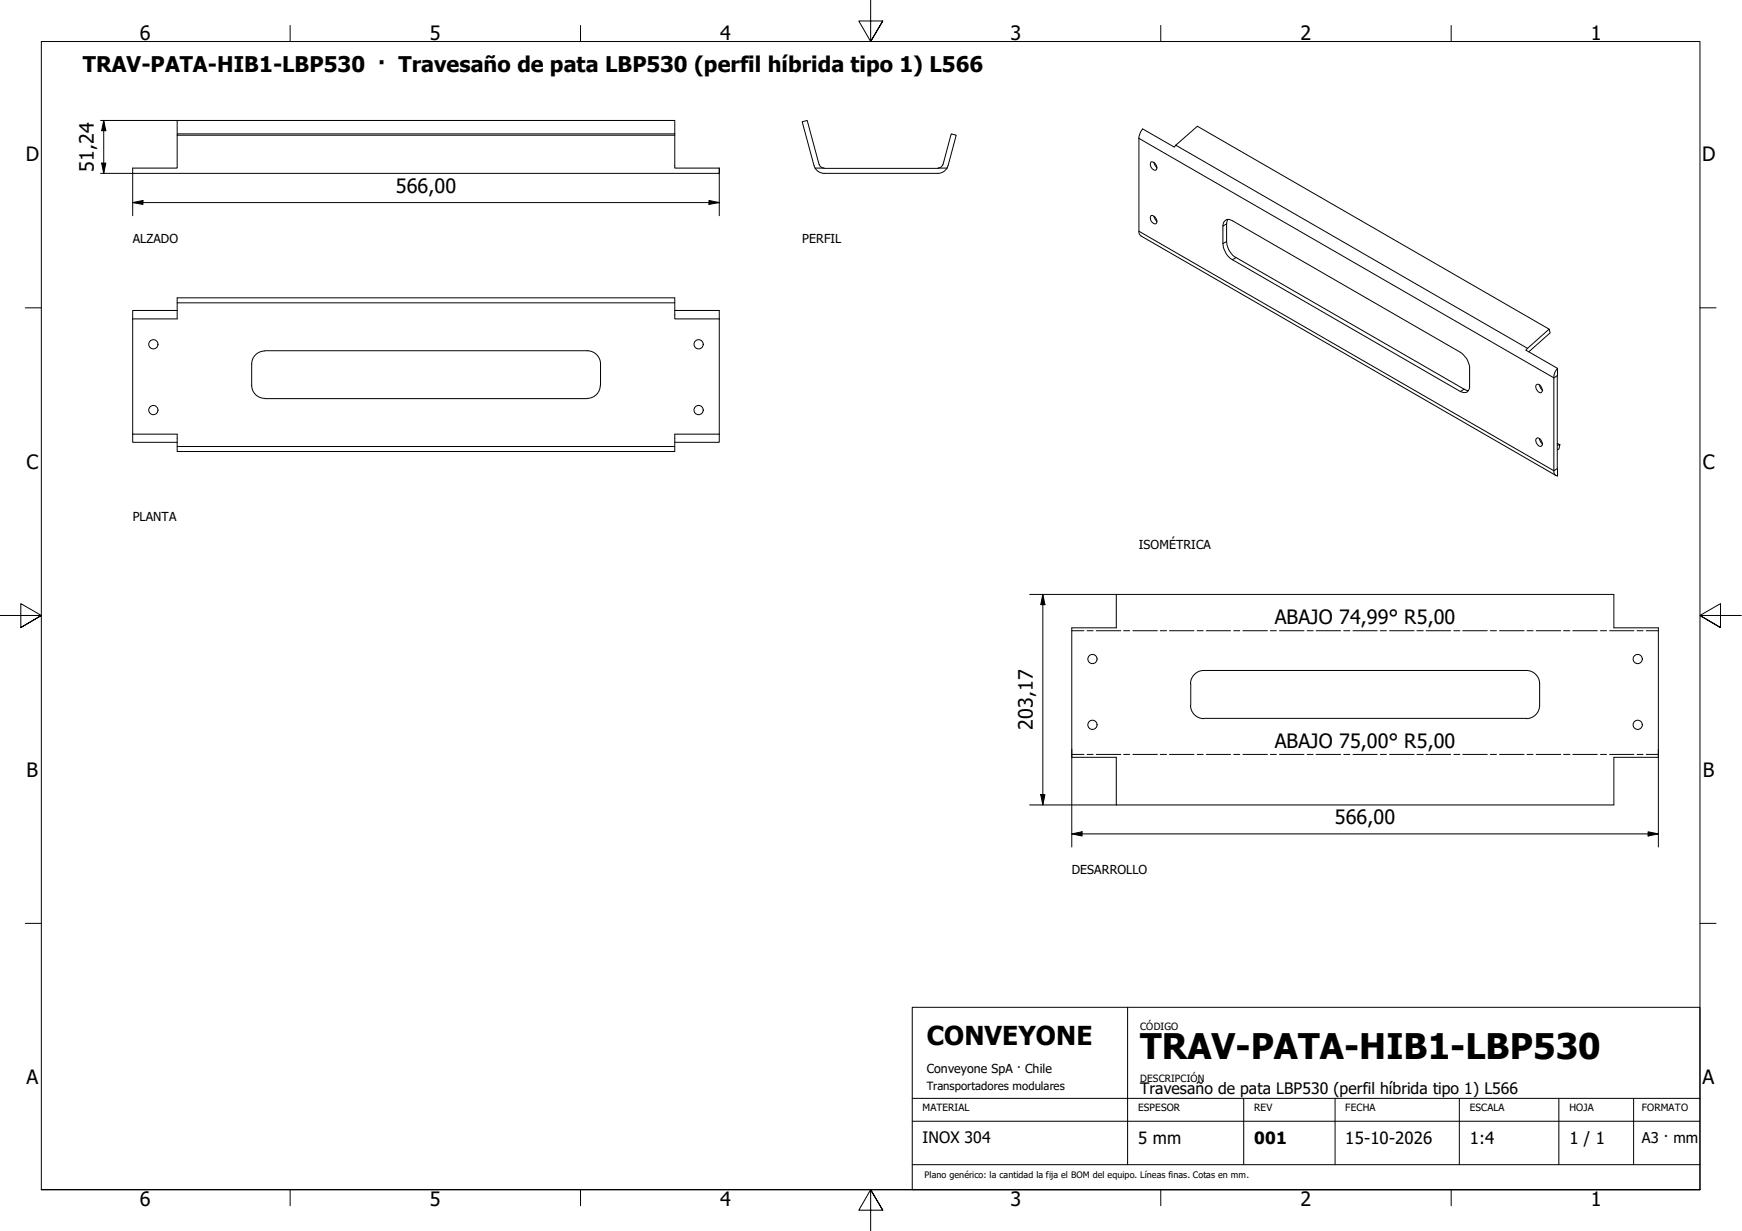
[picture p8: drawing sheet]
<svg xmlns="http://www.w3.org/2000/svg" width="420mm" height="297mm" viewBox="0 0 420 297" stroke-linecap="round" stroke-linejoin="round" font-family="sans-serif">
<defs><g id="words">
<text font-size="8.5" x="275" y="255.6">TRAV-PATA-HIB1-LBP530</text>
<text font-size="6.3" x="223.5" y="252.2">CONVEYONE</text>
<text font-size="5.2" x="20" y="17.3">TRAV-PATA-HIB1-LBP530 · Travesaño de pata LBP530 (perfil híbrida tipo 1) L566</text>
<g font-size="4.8">
<text x="33.7" y="9.6">6</text>
<text x="103.7" y="9.6">5</text>
<text x="173.7" y="9.6">4</text>
<text x="243.7" y="9.6">3</text>
<text x="313.7" y="9.6">2</text>
<text x="383.7" y="9.6">1</text>
<text x="6.2" y="38.9">D</text>
<text x="22.6" y="41.5" transform="rotate(-90 22.6 41.5)">51,24</text>
<text x="410.5" y="38.9">D</text>
<text x="95.4" y="46.5">566,00</text>
<text x="6.4" y="113.1">C</text>
<text x="410.7" y="113.1">C</text>
<text x="307.5" y="150.6">ABAJO 74,99° R5,00</text>
<text x="249.1" y="176.1" transform="rotate(-90 249.1 176.1)">203,17</text>
<text x="307.5" y="180.4">ABAJO 75,00° R5,00</text>
<text x="6.4" y="187.4">B</text>
<text x="410.7" y="187.4">B</text>
<text x="321.9" y="198.8">566,00</text>
<text x="6.4" y="261.7">A</text>
<text x="410.7" y="261.7">A</text>
<text x="33.7" y="290.9">6</text>
<text x="103.7" y="290.9">5</text>
<text x="173.7" y="290.9">4</text>
<text x="243.7" y="290.9">3</text>
<text x="313.7" y="290.9">2</text>
<text x="383.7" y="290.9">1</text>
</g>
<g font-size="4.1">
<text x="274.5" y="276">5 mm</text>
<text x="302.5" y="276.1">001</text>
<text x="324.5" y="276.1">15-10-2026</text>
<text x="354.5" y="276">1:4</text>
<text x="378.5" y="276.1">1 / 1</text>
</g>
<g font-size="3.8">
<text x="275" y="264">Travesaño de pata LBP530 (perfil híbrida tipo 1) L566</text>
<text x="222.5" y="275.9">INOX 304</text>
</g>
<text font-size="3.6" x="396" y="275.7">A3 · mm</text>
<g font-size="3">
<text x="32" y="58.6">ALZADO</text>
<text x="193.5" y="58.5">PERFIL</text>
<text x="32" y="125.7">PLANTA</text>
<text x="274.7" y="132.4">ISOMÉTRICA</text>
<text x="258.5" y="211">DESARROLLO</text>
<text x="223.5" y="258.8">Conveyone SpA · Chile</text>
</g>
<text font-size="2.7" x="223.5" y="263.1">Transportadores modulares</text>
<g font-size="2.4">
<text x="275" y="248.5">CÓDIGO</text>
<text x="275" y="261">DESCRIPCIÓN</text>
<text x="222.5" y="268">MATERIAL</text>
<text x="274.5" y="268.1">ESPESOR</text>
<text x="302.5" y="268">REV</text>
<text x="324.5" y="268.1">FECHA</text>
<text x="354.5" y="268.1">ESCALA</text>
<text x="378.5" y="268.1">HOJA</text>
<text x="396" y="268.1">FORMATO</text>
</g>
<text font-size="2.2" x="223" y="284.2">Plano genérico: la cantidad la fija el BOM del equipo. Líneas finas. Cotas en mm.</text>
</g></defs>
<!-- layer: Visible (ISO) -->
<g fill="none" stroke="#000" stroke-width=".24">
<path d="M42.7 32.3v-3.2h120.1v3.2M42.7 32.6h120.1M196.4 40a2.51 2.51 0 0 0 2.4 1.8M197.5 39.7l-2.8-10.6-1.2 .3 2.8 10.6M197.6 39.6a1.24 1.24 0 0 0 1.2 1M227.4 39.6a1.24 1.24 0 0 1-1.2 1M227.5 39.7l1.9-7.4 1.2 .3-2.2 8M277.7 39a1.33 1.33 0 0 1 1.1 2.1 1.33 1.33 0 0 1-1.1-2.1zM278.3 39.2l.3 .8 .4 .4M32 40.6h10.7v-8.3h120.1v8.3h10.7v1.2h-141.5zM196.6 40.6h2M198.8 40.6h27.5"/>
<path d="M226.4 40.6h2M228.4 40.6a2.51 2.51 0 0 1-2.2 1.2h-27.4M277.6 52.1a1.22 1.22 0 0 1 1.2 .6 1.22 1.22 0 0 1 0 1.3 1.4 1.4 0 0 1-1.2-1.9zM278.3 52.2l.7 1.2M295.5 53.2a1.35 1.35 0 0 1 1.7 .1l55 31.7a4.8 4.8 0 0 1 2.3 3.9v4.2a1.36 1.36 0 0 1-.7 1.5 1.36 1.36 0 0 1-1.6-.1l-55-31.8a4.8 4.8 0 0 1-2.2-3.9v-4.3a1.52 1.52 0 0 1 .5-1.3zM296.2 52.9l-.4 1.1v4.3a4.7 4.7 0 0 0 2.3 3.9l55 31.7 1.1 .3M32 76.9h10.7v-5h120.1v5h10.7M32 76.9v27.9M42.7 74.9h-10.7v2M42.7 73.1h120.1M162.8 74.9h10.7v29.9M373.6 79.4l-84.8-48.9-5.6 5-7.6-4.4-.5 .8-.4 1.1v23.2l.5 .7 100.1 57.8"/>
<path d="M60.7 93a3.1 3.1 0 0 0 3.1 3.1M60.7 87.8v5.2M63.8 84.7a3.1 3.1 0 0 0-3.1 3.1M63.9 84.6h77.7a3.2 3.2 0 0 1 3.2 3.2M63.9 96.2h77.8M144.8 93a3.1 3.1 0 0 1-3.2 3.1M144.8 87.8v5.2M368.7 84.9l5.2-4.6-.3-.9-5.6 5.1 7.7 4.4v26l-.7-.4-.2-.6v-23.1l.4-1.2 .5-.7M370.5 92.9a1.05 1.05 0 0 1 1.5 1 .6 .6 0 0 1-.3 .8 .6 .6 0 0 1-.8-.3l-.4-.8zM371.3 92.9l.3 .8 .4 .4M42.7 106.7h-10.7v-1.9h10.7v4.2h120.1v-4.2h10.7v1.9h-10.7M42.7 107.7h120.1"/>
<path d="M370.5 105.8a1.05 1.05 0 0 1 1.5 1.1 .6 .6 0 0 1-.3 .8 .6 .6 0 0 1-.8-.3l-.4-.9zM371.3 105.8l.3 .9 .4 .3M375.6 107.4l.6-.1-.2 1.1-.4 .1M375.6 107l.6 .3M258.5 151.5h10.7v-8.1h120.1v8.1h10.7v31.2h-10.7v11.5h-120.1v-11.5h-10.7zM287.1 170.2a3.2 3.2 0 0 0 3.3 3.2M287.2 165v5.2M290.4 161.8a3.2 3.2 0 0 0-3.3 3.2M290.4 161.8h77.8M290.4 173.3h77.8M368.1 161.8a3.2 3.2 0 0 1 3.2 3.2v5.2M371.3 170.2a3.2 3.2 0 0 1-3.2 3.2"/>
<circle cx="37" cy="83.1" r="1.11"/>
<circle cx="37" cy="99" r="1.11"/>
<circle cx="168.5" cy="99" r="1.11"/>
<circle cx="168.5" cy="83.1" r="1.11"/>
<circle cx="263.5" cy="159" r="1.11"/>
<circle cx="395" cy="159" r="1.11"/>
<circle cx="263.5" cy="174.9" r="1.11"/>
<circle cx="395" cy="174.9" r="1.11"/>
</g>
<!-- layer: Visible fina (ISO) -->
<path d="M274.7 33.4l100.1 57.8 .8-.5M283.6 35l84.8 49.1M274.7 55.8l100.1 57.8 .8-.5M295.8 54l-.8 .5M295.8 58.3l-.8 .5M298.1 62.2l-.9 .5M353.1 93.9l-.9 .6" fill="none" stroke="#000" stroke-width=".24"/>
<!-- layer: Eje de pliegue (ISO) -->
<g fill="none" stroke="#000" stroke-width=".24">
<path d="M258.5 152.2h2.9M262.2 152.2h1.5M264.4 152.2h5.9M271 152.2h1.5M273.2 152.2h5.9M279.8 152.2h1.6M282.1 152.2h5.9M288.7 152.2h1.5M291 152.2h5.8M297.6 152.2h1.4M299.8 152.2h5.9M306.4 152.2h1.4"/>
<path d="M308.6 152.2h5.9M315.3 152.2h1.4M317.4 152.2h5.9M324.1 152.2h1.5M326.3 152.2h5.9M332.9 152.2h1.5M335.2 152.2h5.9M341.8 152.2h1.5M344 152.2h5.9M350.6 152.2h1.5M352.8 152.2h5.9M359.5 152.2h1.4"/>
<path d="M361.7 152.2h5.9M368.3 152.2h1.5M370.5 152.2h5.9M377.1 152.2h1.6M379.3 152.2h6M386 152.2h1.5M388.2 152.2h5.9M394.8 152.2h1.5M397.1 152.2h2.9M258.5 182h2.9M262.2 182h1.5M264.4 182h5.9"/>
<path d="M271 182h1.5M273.2 182h5.9M279.8 182h1.6M282.1 182h5.9M288.7 182h1.5M291 182h5.8M297.6 182h1.4M299.8 182h5.9M306.4 182h1.4M308.6 182h5.9M315.3 182h1.4M317.4 182h5.9"/>
<path d="M324.1 182h1.5M326.3 182h5.9M332.9 182h1.5M335.2 182h5.9M341.8 182h1.5M344 182h5.9M350.6 182h1.5M352.8 182h5.9M359.5 182h1.4M361.7 182h5.9M368.3 182h1.5M370.5 182h5.9"/>
<path d="M377.1 182h1.6M379.3 182h6M386 182h1.5M388.2 182h5.9M394.8 182h1.5M397.1 182h2.9"/>
</g>
<!-- layer: Borde (ISO) -->
<g fill="none" stroke="#000" stroke-width=".24">
<path d="M70 6.1v3.9M140 6.1v3.9M210 0v10l-2.9-4.9h5.8l-2.9 4.9 2.9-4.9M280 6.1v3.9M350 6.1v3.9M6.1 74.3h3.9M410 74.3h3.9M0 148.5h10l-5-2.8v5.7l5-2.9-5 2.9M420 148.5h-10l5-2.8v5.7l-5-2.9 5 2.9M6.1 222.8h3.9M410 222.8h3.9M10 287.1v-277.1h400v277.1h-400h400"/>
<path d="M70 287.1v3.8M140 287.1v3.8M212.9 292l-2.9-4.9 2.9 4.9h-5.8l2.9-4.9v9.9M280 287.1v3.8M350 287.1v3.8"/>
</g>
<path d="M220 243.1h190v44h-190zM272 243.1v37.9M220 270.6h190M220 265h190M300 265v16M322 265v16M352 265v16M376 265v16M394 265v16M220 281h190" fill="none" stroke="#000" stroke-width=".24"/>
<!-- layer: Cota (ISO) -->
<g fill="none" stroke="#000" stroke-width=".24">
<path d="M24.3 29.1h18.4M24.5 39.4h1l-.5 2.4zM25 29.1l.5 2.4h-1zM25 29.1v12.7M24.3 41.8h7.7v10.3M32 48.9l2.5-.5v.9zM32 48.9h141.5M171 48.4l2.5 .5-2.5 .4zM173.5 40.6v11.5M248.3 143.4h20.9M251.5 143.4l.5 2.5h-1zM251.5 143.4v50.8"/>
<path d="M248.3 194.2h20.9M251 191.8h1l-.5 2.4zM258.5 180.8v23.6M400 180.8v23.6M258.5 201.2l2.5-.5v1zM258.5 201.2h141.5M397.5 200.7l2.5 .5-2.5 .5z"/>
</g>
<path d="M24.5 39.4h1l-.5 2.4zM25 29.1l.5 2.4h-1zM32 48.9l2.5-.5v.9zM171 48.4l2.5 .5-2.5 .4zM251.5 143.4l.5 2.5h-1zM251 191.8h1l-.5 2.4zM258.5 201.2l2.5-.5v1zM397.5 200.7l2.5 .5-2.5 .5z" fill="#000"/>
<use href="#words"/>
</svg>
